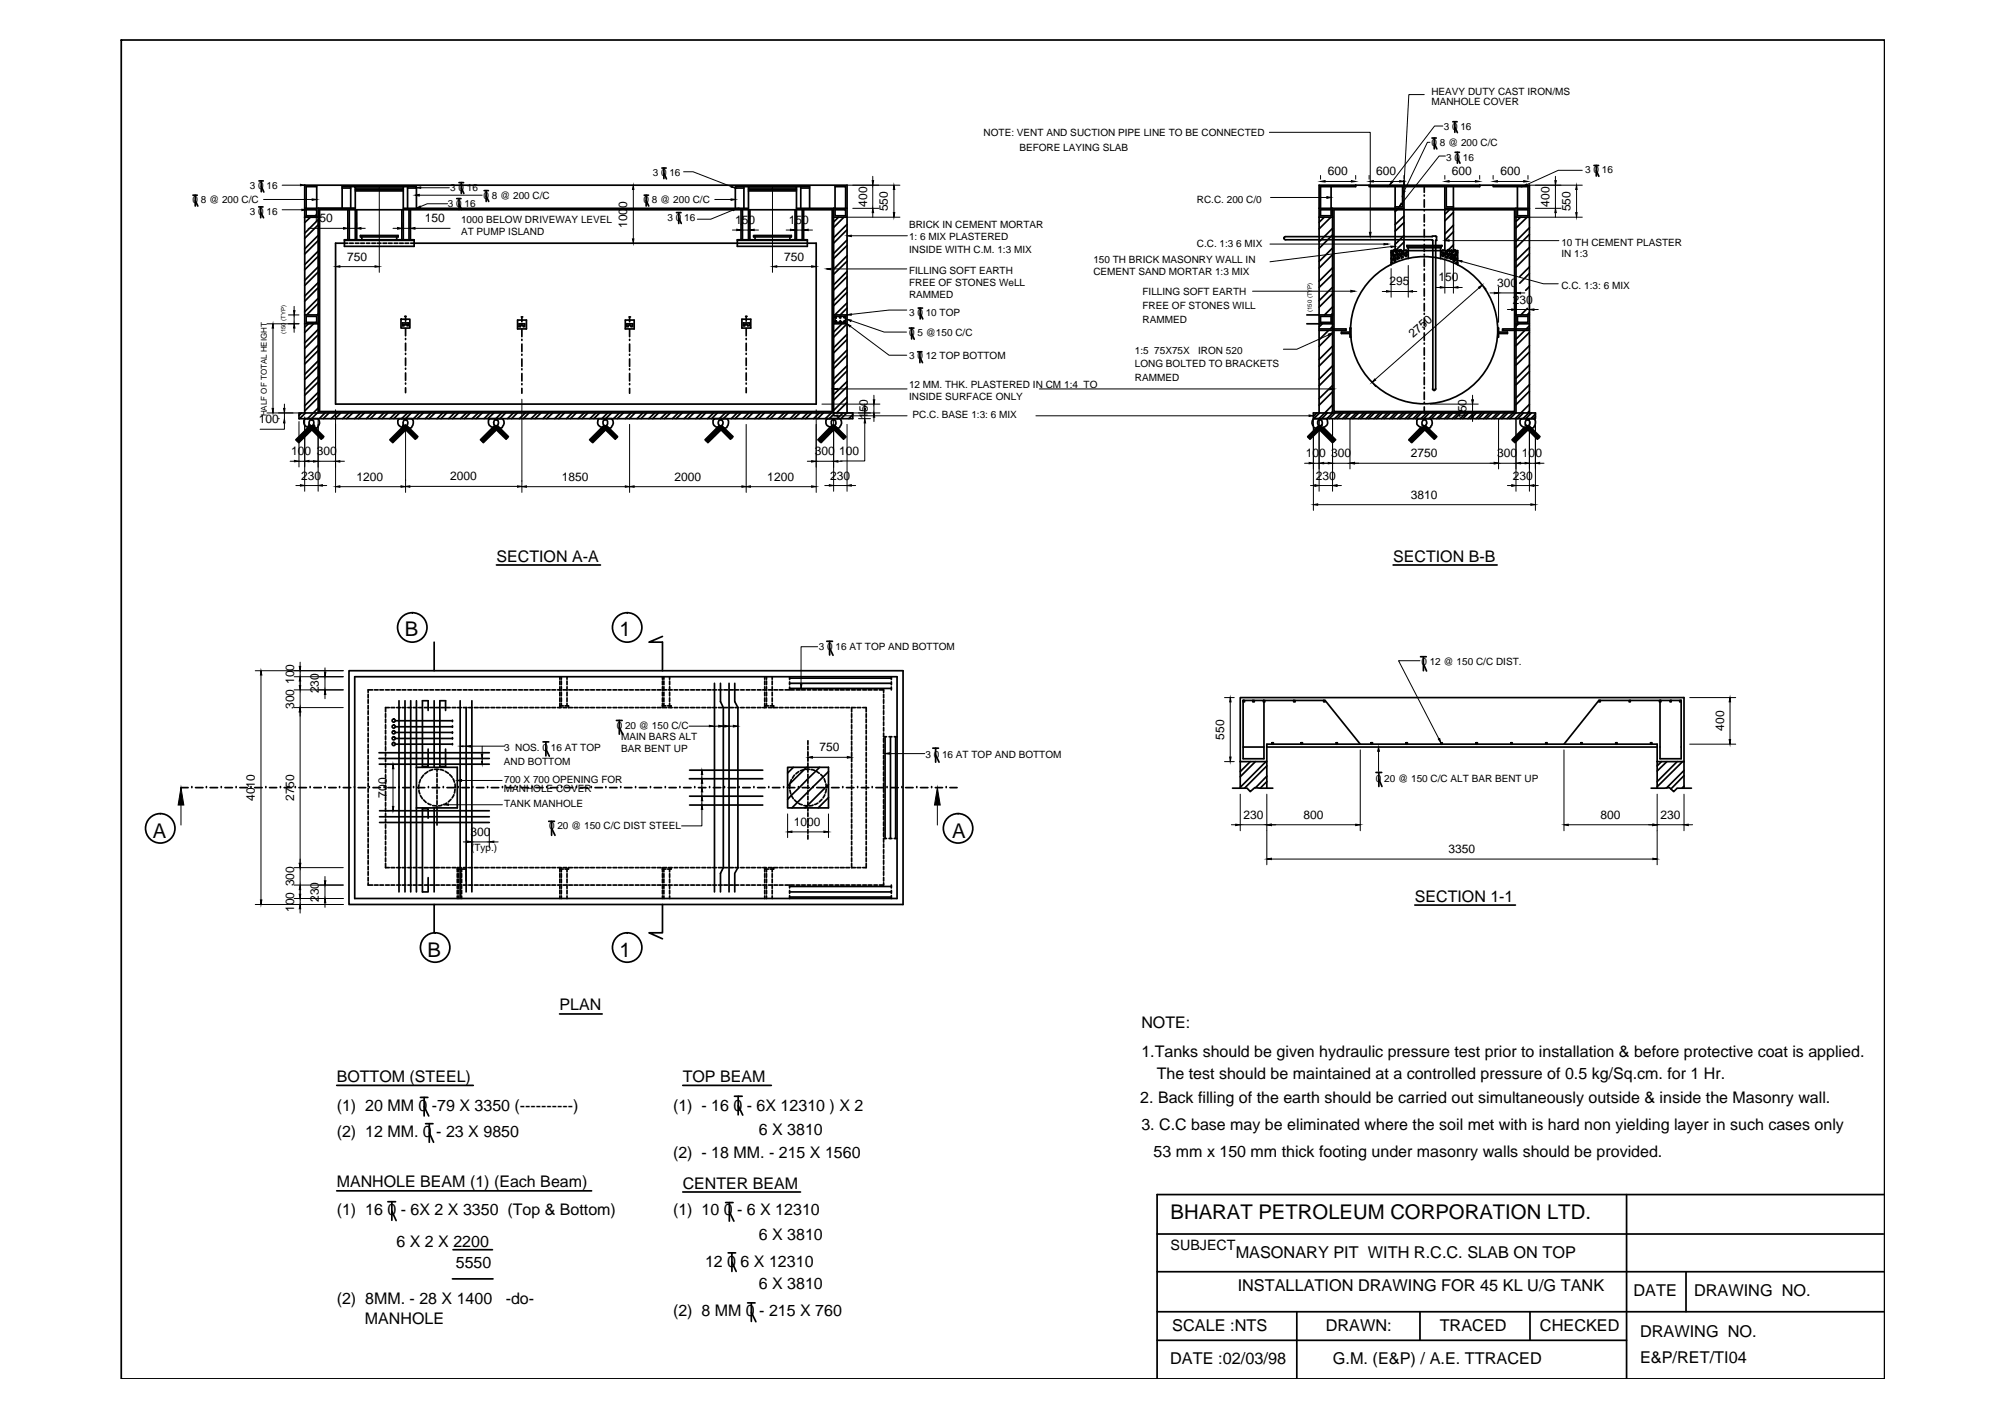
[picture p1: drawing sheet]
<svg xmlns="http://www.w3.org/2000/svg" width="297mm" height="210mm" viewBox="0 0 297 210" stroke-linecap="round" stroke-linejoin="round" font-family="sans-serif">
<defs><g id="words">
<g font-size="3">
<text x="60" y="94.2">B</text>
<text x="91.8" y="94.2">1</text>
<text x="22.6" y="124.1">A</text>
<text x="141.1" y="124.1">A</text>
<text x="63.3" y="141.7">B</text>
<text x="91.8" y="141.7">1</text>
<text x="173.4" y="180.5">BHARAT PETROLEUM CORPORATION LTD.</text>
</g>
<g font-size="2.4">
<text x="73.5" y="83.2">SECTION A-A</text>
<text x="206.4" y="83.2">SECTION B-B</text>
<text x="209.6" y="133.6">SECTION 1-1</text>
<text x="82.9" y="149.6">PLAN</text>
<text x="169.1" y="152.3">NOTE:</text>
<text x="49.9" y="160.2">BOTTOM (STEEL)</text>
<text x="101.1" y="160.2">TOP BEAM</text>
<text x="169.1" y="156.5">1.Tanks should be given hydraulic pressure test prior to installation &amp; before protective coat is applied.</text>
<text x="171.4" y="159.9">The test should be maintained at a controlled pressure of 0.5 kg/Sq.cm. for 1 Hr.</text>
<text x="49.9" y="164.5">(1) 20 MM 0 -79 X 3350 (----------)</text>
<text x="99.7" y="164.5">(1) - 16 0 - 6X 12310 ) X 2</text>
<text x="168.9" y="163.3">2. Back filling of the earth should be carried out simultaneously outside &amp; inside the Masonry wall.</text>
<text x="169.1" y="167.4">3. C.C base may be eliminated where the soil met with is hard non yielding layer in such cases only</text>
<text x="49.9" y="168.5">(2) 12 MM. 0 - 23 X 9850</text>
<text x="99.7" y="171.6">(2) - 18 MM. - 215 X 1560</text>
<text x="112.4" y="168.1">6 X 3810</text>
<text x="170.9" y="171.4">53 mm x 150 mm thick footing under masonry walls should be provided.</text>
<text x="49.9" y="175.9">MANHOLE BEAM (1) (Each Beam)</text>
<text x="101.1" y="176.1">CENTER BEAM</text>
<text x="49.9" y="180">(1) 16 0 - 6X 2 X 3350 (Top &amp; Bottom)</text>
<text x="58.7" y="184.8">6 X 2 X 2200</text>
<text x="99.7" y="180">(1) 10 0 - 6 X 12310</text>
<text x="112.4" y="183.6">6 X 3810</text>
<text x="67.5" y="187.8">5550</text>
<text x="104.5" y="187.7">12 0 6 X 12310</text>
<text x="112.4" y="190.9">6 X 3810</text>
<text x="183.1" y="186.4">MASONARY PIT WITH R.C.C. SLAB ON TOP</text>
<text x="183.4" y="191.3">INSTALLATION DRAWING FOR 45 KL U/G TANK</text>
<text x="242" y="192">DATE</text>
<text x="251" y="192">DRAWING NO.</text>
<text x="49.9" y="193.2">(2) 8MM. - 28 X 1400</text>
<text x="54.1" y="196.1">MANHOLE</text>
<text x="74.9" y="193.2">-do-</text>
<text x="99.7" y="195">(2) 8 MM 0 - 215 X 760</text>
<text x="173.7" y="197.1">SCALE :NTS</text>
<text x="196.4" y="197.1">DRAWN:</text>
<text x="213.3" y="197.1">TRACED</text>
<text x="228.1" y="197.1">CHECKED</text>
<text x="243" y="198">DRAWING NO.</text>
<text x="173.4" y="202.1">DATE :02/03/98</text>
<text x="197.5" y="202.1">G.M. (E&amp;P) / A.E. TTRACED</text>
<text x="243" y="201.9">E&amp;P/RET/TI04</text>
</g>
<text font-size="2.1" x="173.4" y="185.1">SUBJECT</text>
<g font-size="1.8">
<text x="196.7" y="26">600</text>
<text x="203.9" y="26">600</text>
<text x="215.1" y="26">600</text>
<text x="222.3" y="26">600</text>
<text x="46.3" y="32.9">150</text>
<text x="62.9" y="32.9">150</text>
<text x="92.9" y="33.8" transform="rotate(-90 92.9 33.8)">1000</text>
<text x="108.9" y="33.2">150</text>
<text x="116.9" y="33.2">150</text>
<text x="128.5" y="30.6" transform="rotate(-90 128.5 30.6)">400</text>
<text x="131.5" y="31.3" transform="rotate(-90 131.5 31.3)">550</text>
<text x="229.5" y="30.6" transform="rotate(-90 229.5 30.6)">400</text>
<text x="232.7" y="31.3" transform="rotate(-90 232.7 31.3)">550</text>
<text x="51.4" y="38.6">750</text>
<text x="116.2" y="38.6">750</text>
<text x="213.1" y="41.7">150</text>
<text x="205.8" y="42.3">295</text>
<text x="221.8" y="42.5">300</text>
<text x="224.1" y="45">230</text>
<text x="209.4" y="50.1" transform="rotate(-42 209.4 50.1)">2750</text>
<text x="38.3" y="62.7">100</text>
<text x="128.6" y="62.1" transform="rotate(-90 128.6 62.1)">150</text>
<text x="217.3" y="62.1" transform="rotate(-90 217.3 62.1)">150</text>
<text x="43.2" y="67.4">100</text>
<text x="44.6" y="71">230</text>
<text x="46.9" y="67.4">300</text>
<text x="52.8" y="71.2">1200</text>
<text x="66.7" y="71.2">2000</text>
<text x="83.2" y="71.2">1850</text>
<text x="99.9" y="71.2">2000</text>
<text x="113.7" y="71.2">1200</text>
<text x="120.7" y="67.4">300</text>
<text x="123" y="71">230</text>
<text x="124.3" y="67.4">100</text>
<text x="193.4" y="67.7">100</text>
<text x="195" y="71">230</text>
<text x="197.2" y="67.7">300</text>
<text x="209" y="67.7">2750</text>
<text x="221.8" y="67.7">300</text>
<text x="224.1" y="71">230</text>
<text x="225.5" y="67.7">100</text>
<text x="209" y="73.9">3810</text>
<text x="43.6" y="101.3" transform="rotate(-90 43.6 101.3)">100</text>
<text x="43.6" y="105" transform="rotate(-90 43.6 105)">300</text>
<text x="47.3" y="102.7" transform="rotate(-90 47.3 102.7)">230</text>
<text x="121.4" y="111.3">750</text>
<text x="181.4" y="109.6" transform="rotate(-90 181.4 109.6)">550</text>
<text x="255.4" y="108.2" transform="rotate(-90 255.4 108.2)">400</text>
<text x="37.8" y="118.7" transform="rotate(-90 37.8 118.7)">4010</text>
<text x="43.6" y="118.7" transform="rotate(-90 43.6 118.7)">2750</text>
<text x="57.3" y="118.2" transform="rotate(-90 57.3 118.2)">700</text>
<text x="69.7" y="123.8">300</text>
<text x="117.6" y="122.3">1000</text>
<text x="184.2" y="121.3">230</text>
<text x="193.1" y="121.3">800</text>
<text x="237.1" y="121.3">800</text>
<text x="246" y="121.3">230</text>
<text x="43.6" y="131.3" transform="rotate(-90 43.6 131.3)">300</text>
<text x="214.6" y="126.4">3350</text>
<text x="43.6" y="135.1" transform="rotate(-90 43.6 135.1)">100</text>
<text x="47.3" y="133.6" transform="rotate(-90 47.3 133.6)">230</text>
</g>
<g font-size="1.5">
<text x="212.1" y="14">HEAVY DUTY CAST IRON/MS</text>
<text x="212.1" y="15.6">MANHOLE COVER</text>
<text x="145.7" y="20.2">NOTE: VENT AND SUCTION PIPE LINE TO BE CONNECTED</text>
<text x="151" y="22.3">BEFORE LAYING SLAB</text>
<text x="212.1" y="21.7">0 8 @ 200 C/C</text>
<text x="213.9" y="19.2">3 0 16</text>
<text x="214.3" y="23.8">3 0 16</text>
<text x="37" y="28">3 0 16</text>
<text x="66.7" y="28.3">3 0 16</text>
<text x="71.6" y="29.4">0 8 @ 200 C/C</text>
<text x="96.7" y="26.1">3 0 16</text>
<text x="234.8" y="25.7">3 0 16</text>
<text x="28.5" y="30.1">0 8 @ 200 C/C</text>
<text x="37" y="31.8">3 0 16</text>
<text x="66.4" y="30.6">3 0 16</text>
<text x="68.3" y="33">1000 BELOW DRIVEWAY LEVEL</text>
<text x="68.3" y="34.8">AT PUMP ISLAND</text>
<text x="95.3" y="30.1">0 8 @ 200 C/C</text>
<text x="98.9" y="32.7">3 0 16</text>
<text x="134.7" y="35.5">1: 6 MIX PLASTERED</text>
<text x="134.7" y="33.8">BRICK IN CEMENT MORTAR</text>
<text x="177.3" y="30.1">RC.C. 200 C/0</text>
<text x="134.7" y="37.5">INSIDE WITH C.M. 1:3 MIX</text>
<text x="134.7" y="40.6">FILLING SOFT EARTH</text>
<text x="162" y="39">150 TH BRICK MASONRY WALL IN</text>
<text x="162" y="40.7">CEMENT SAND MORTAR 1:3 MIX</text>
<text x="177.3" y="36.6">C.C. 1:3 6 MIX</text>
<text x="231.3" y="36.4">10 TH CEMENT PLASTER</text>
<text x="231.3" y="38.1">IN 1:3</text>
<text x="134.7" y="44.2">RAMMED</text>
<text x="134.7" y="42.3">FREE OF STONES WeLL</text>
<text x="134.7" y="46.7">3 0 10 TOP</text>
<text x="169.3" y="43.6">FILLING SOFT EARTH</text>
<text x="169.3" y="45.8">FREE OF STONES WILL</text>
<text x="169.3" y="47.8">RAMMED</text>
<text x="231.3" y="42.8">C.C. 1:3: 6 MIX</text>
<text x="134.7" y="53.2">3 0 12 TOP BOTTOM</text>
<text x="134.7" y="49.7">0 5 @150 C/C</text>
<text x="168.1" y="52.4">1:5 75X75X</text>
<text x="177.5" y="52.4">IRON 520</text>
<text x="134.7" y="57.4">12 MM. THK. PLASTERED IN CM 1:4 TO</text>
<text x="134.7" y="59.3">INSIDE SURFACE ONLY</text>
<text x="168.1" y="56.4">RAMMED</text>
<text x="168.1" y="54.4">LONG BOLTED TO BRACKETS</text>
<text x="135.2" y="62">PC.C. BASE 1:3: 6 MIX</text>
<text x="121.3" y="96.2">3 0 16 AT TOP AND BOTTOM</text>
<text x="210.6" y="98.5">0 12 @ 150 C/C DIST.</text>
<text x="91.4" y="108">0 20 @ 150 C/C</text>
<text x="74.6" y="113.3">AND BOTTOM</text>
<text x="74.7" y="111.3">3 NOS. 0 16 AT TOP</text>
<text x="92" y="109.6">MAIN BARS ALT</text>
<text x="92" y="111.3">BAR BENT UP</text>
<text x="137.1" y="112.3">3 0 16 AT TOP AND BOTTOM</text>
<text x="74.6" y="117.4">MANHOLE COVER</text>
<text x="74.7" y="119.6">TANK MANHOLE</text>
<text x="74.7" y="116">700 X 700 OPENING FOR</text>
<text x="203.8" y="115.8">0 20 @ 150 C/C ALT BAR BENT UP</text>
<text x="81.3" y="122.9">0 20 @ 150 C/C DIST STEEL</text>
<text x="69.8" y="126.1">(Typ.)</text>
</g>
<text font-size="1.2" x="39.6" y="61.7" transform="rotate(-90 39.6 61.7)">HALF OF TOTAL HEIGHT</text>
<g font-size=".9">
<text x="194.4" y="46.2" transform="rotate(-90 194.4 46.2)">(150 (TYP)</text>
<text x="42.3" y="49.5" transform="rotate(-90 42.3 49.5)">(150 (TYP)</text>
</g>
</g></defs>
<!-- layer: Wall -->
<g fill="none" stroke="#000" stroke-width=".25">
<path d="M45.1 32.2v14.5M47.1 32.2v14.5M123.5 32.2v14.5M125.5 32.2v14.5M195.4 32.2v14.5M197.4 32.2v14.5M208 31.1v6M208.6 38.3v-1.2h-2.5v2.1M213.4 38.3v-1.2h2.6v2.1M214.1 31.1h-7.4v6M214.1 31.1h1.2v6M214.1 31.1v6"/>
<path d="M224.6 32.2v14.5M226.6 32.2v14.5M45.1 48v13.2M47.1 48v13.2M123.5 48v13.2M125.5 48v13.2M195.4 48v13.2M197.4 48v13.2M224.6 48v13.2M226.6 48v13.2M44.3 61.2h82v.8h-82zM194.6 61.2h32.9v.8h-32.9z"/>
<path d="M64.3 95.1v4.3M98.1 94.3l-1.9 .8h1.9v4.3M26.8 116.7h1.1M28.4 116.7h.1M29 116.7h1.1M30.6 116.7h.1M31.1 116.7h1.1M32.8 116.7h.1M33.3 116.7h1.1M35 116.7h.1M35.5 116.7h1.1M37.2 116.7h.1"/>
<path d="M37.7 116.7h1.1M39.4 116.7h.1M39.9 116.7h1.1M41.5 116.7h.1M42.1 116.7h1.1M43.7 116.7h.1M44.3 116.7h1.1M45.9 116.7h.1M46.5 116.7h1.1M48.1 116.7h.1M48.7 116.7h1.1M50.3 116.7h.1"/>
<path d="M50.9 116.7h1.1M52.5 116.7h.1M53.1 116.7h1.1M54.5 102.8v.6M54.5 103.6v.6M54.5 104.5v.5M54.5 105.3v.5M54.5 106.1v.6M54.5 106.9v.6M54.5 107.8v.5M54.5 108.6v.5M54.5 109.4v.5"/>
<path d="M54.5 110.2v.6M54.5 111v.6M54.5 111.9v.5M54.5 112.7v.5M54.5 113.5v.5M54.5 114.3v.6M54.5 115.1v.6M54.5 116v.5M54.5 116.8v.5M54.5 117.6v.6M54.5 118.4v.6M54.5 119.3v.5"/>
<path d="M54.7 116.7h.1M55.2 102.2h-.7v.4M55.3 116.7h1.1M55.5 102.2h.5M56.3 102.2h.5M56.9 116.7h.1M57.1 102.2h.6M57.1 105.7v.6M57.1 106.5v.6M57.1 107.4v.5M57.1 108.2v.5M57.1 109v.6"/>
<path d="M57.1 109.8v.6M57.1 110.6v.6M57.1 111.5v.5M57.1 112.3v.5M57.1 113.1v.6M57.1 113.9v.6M57.1 114.8v.5M57.1 115.6v.5M57.1 116.4v.5M57.1 117.2v.6M57.1 118v.6M57.1 118.9v.5"/>
<path d="M57.1 119.7v.5M57.5 116.7h1.1M57.7 104.8h-.6v.7M57.9 102.2h.6M57.9 104.8h.6M58.8 102.2h.5M58.8 104.8h.5M59.1 116.7h.1M59.6 102.2h.5M59.6 104.8h.5M59.7 116.7h1M60.4 102.2h.6"/>
<path d="M60.4 104.8h.6M61.2 102.2h.6M61.2 104.8h.6M61.3 116.7h.1M61.7 113.7h6v6h-6zM61.8 116.7h1.1M62 102.2h.6M62 104.8h.6M62.1 116.2l-.1 .6M62.1 117.1l.1 .5M62.3 115.5l-.2 .5M62.3 117.9l.3 .4"/>
<path d="M62.8 114.8l-.4 .5M62.8 118.5l.3 .4M62.9 102.2h.5M62.9 104.8h.5M63.4 114.3l-.5 .3M63.4 119l.5 .2M63.5 116.7h.1M63.7 102.2h.5M63.7 104.8h.5M64 116.7h1.1M64.1 114l-.5 .2M64.1 119.3l.6 .1"/>
<path d="M64.4 114h.6M64.5 102.2h.6M64.5 104.8h.6M64.7 114v.3M64.7 114.5v.6M64.7 115.4v.5M64.7 116.2v.5M64.7 117v.6M64.7 117.8v.6M64.7 118.6v.6M64.7 119.5v.5M65.2 114l.5 .1"/>
<path d="M65.3 102.2h.6M65.3 104.8h.6M65.5 119.3l-.5 .1M65.7 116.7h.1M66 114.3l.4 .3M66.1 102.2h.6M66.1 104.8h.6M66.2 119l-.5 .2M66.2 116.7h1.1M66.6 114.7l.4 .4M66.8 118.4l-.4 .4M67 102.2h.5"/>
<path d="M67 104.8h.5M67.1 115.4l.2 .5M67.2 117.7l-.2 .5M67.4 116.9l-.1 .6M67.4 116.1l.1 .6M67.5 116.7h.1M67.8 102.2h.5M67.8 104.8h.5M67.9 116.7h.1M68.4 116.7h1.1M68.6 102.2h.6M68.6 104.8h.6"/>
<path d="M69.4 102.2h.6M69.4 104.8h.6M70 116.7h.1M70.3 102.2h.5M70.3 104.8h.5M70.6 116.7h1.1M71.1 102.2h.5M71.1 104.8h.5M71.9 102.2h.5M71.9 104.8h.5M72.2 116.7h.1M72.7 102.2h.6"/>
<path d="M72.7 104.8h.6M72.8 116.7h1.1M73.5 102.2h.6M73.5 104.8h.6M74.4 102.2h.5M74.4 104.8h.5M74.4 116.7h.1M75 116.7h1.1M75.2 102.2h.5M75.2 104.8h.5M76 102.2h.6M76 104.8h.6"/>
<path d="M76.6 116.7h.1M76.8 102.2h.6M76.8 104.8h.6M77.2 116.7h1.1M77.7 102.2h.5M77.7 104.8h.5M78.5 102.2h.6M78.5 104.8h.6M78.8 116.7h.1M79.3 102.2h.6M79.3 104.8h.6M79.4 116.7h1"/>
<path d="M80.2 102.2h.5M80.2 104.8h.5M81 102.2h.5M81 104.8h.5M81 116.7h.1M81.5 116.7h1.1M81.8 102.2h.5M81.8 104.8h.5M82.6 102.2h.6M82.6 104.8h.6M83.2 116.7h.1M83.4 102.2h.6"/>
<path d="M83.4 104.8h.6M83.7 116.7h1.2M84.3 102.2h.5M84.3 104.8h.5M85.1 102.2h.5M85.1 104.8h.5M85.4 116.7h.1M85.9 102.2h.5M85.9 104.8h.5M86 116.7h1.1M86.7 102.2h.6M86.7 104.8h.6"/>
<path d="M87.5 102.2h.6M87.5 104.8h.6M87.6 116.7h.1M88.2 116.7h1.1M88.4 102.2h.5M88.4 104.8h.5M89.2 102.2h.5M89.2 104.8h.5M89.8 116.7h.1M90 102.2h.5M90 104.8h.5M90.3 116.7h1.1"/>
<path d="M90.8 102.2h.6M90.8 104.8h.6M91.6 102.2h.6M91.6 104.8h.6M92 116.7h.1M92.5 102.2h.5M92.5 104.8h.5M92.5 116.7h1.1M93.3 102.2h.5M93.3 104.8h.5M94.1 102.2h.6M94.1 104.8h.6"/>
<path d="M94.2 116.7h.1M94.7 116.7h1.1M94.9 102.2h.6M94.9 104.8h.6M95.7 102.2h.6M95.7 104.8h.6M96.4 116.7h.1M96.6 102.2h.5M96.6 104.8h.5M96.9 116.7h1.1M97.4 102.2h.5M97.4 104.8h.5"/>
<path d="M98.2 102.2h.6M98.2 104.8h.6M98.6 116.7h.1M99 102.2h.6M99 104.8h.6M99.1 116.7h1.1M99.9 102.2h.5M99.9 104.8h.5M100.7 102.2h.5M100.7 104.8h.5M100.7 116.7h.1M101.3 116.7h1.1"/>
<path d="M101.5 102.2h.5M101.5 104.8h.5M102.3 102.2h.6M102.3 104.8h.6M102.9 116.7h.1M103.1 102.2h.6M103.1 104.8h.6M103.5 116.7h1.1M104 102.2h.5M104 104.8h.5M104.8 102.2h.5M104.8 104.8h.5"/>
<path d="M105.1 116.7h.1M105.6 102.2h.5M105.6 104.8h.5M105.7 116.7h1.1M106.4 102.2h.6M106.4 104.8h.6M107.2 102.2h.6M107.2 104.8h.6M107.3 116.7h.1M107.9 116.7h1.1M108.1 102.2h.5M108.1 104.8h.5"/>
<path d="M108.9 102.2h.5M108.9 104.8h.5M109.5 116.7h.1M109.7 102.2h.6M109.7 104.8h.6M110 116.7h1.1M110.5 102.2h.6M110.5 104.8h.6M111.4 102.2h.5M111.4 104.8h.5M111.7 116.7h.1M112.2 102.2h.5"/>
<path d="M112.2 104.8h.5M112.2 116.7h1.1M113 102.2h.6M113 104.8h.6M113.8 102.2h.6M113.8 104.8h.6M113.9 116.7h.1M114.4 116.7h1.1M114.7 102.2h.5M114.7 104.8h.5M115.5 102.2h.5M115.5 104.8h.5"/>
<path d="M116.1 116.7h.1M116.3 102.2h.6M116.3 104.8h.6M116.6 116.7h1.1M117.1 102.2h.6M117.1 104.8h.6M118 102.2h.5M118 104.8h.5M118.3 116.7h.1M118.8 102.2h.5M118.8 104.8h.5M118.8 116.7h1.1"/>
<path d="M119.6 102.2h.5M119.6 104.8h.5M119.7 109.7v.6M119.7 110.5v.6M119.7 111.4v.5M119.7 112.2v.5M119.7 113v.6M119.7 113.8v.6M119.7 114.7v.5M119.7 115.5v.5M119.7 116.3v.5M119.7 117.1v.6"/>
<path d="M119.7 117.9v.6M119.7 118.8v.5M119.7 119.6v.5M120.4 102.2h.6M120.4 104.8h.6M120.5 116.7h.1M121 116.7h1.1M121.2 102.2h.6M121.2 104.8h.6M122.1 102.2h.5M122.1 104.8h.5M122.7 116.7h.1"/>
<path d="M122.9 102.2h.5M122.9 104.8h.5M123.2 116.7h1.1M123.7 102.2h.6M123.7 104.8h.6M124.5 102.2h.6M124.5 104.8h.6M124.9 116.7h.1M125.3 102.2h.6M125.3 104.8h.6M125.4 116.7h1.1M126.2 102.2h.5"/>
<path d="M126.2 105.7v.6M126.2 106.5v.6M126.2 107.4v.5M126.2 108.2v.5M126.2 109v.6M126.2 109.8v.6M126.2 110.6v.6M126.2 111.5v.5M126.2 112.3v.5M126.2 113.1v.6M126.2 113.9v.6M126.2 114.8v.5"/>
<path d="M126.2 115.6v.5M126.2 116.4v.5M126.2 117.2v.6M126.2 118v.6M126.2 118.9v.5M126.2 119.7v.5M126.7 104.8h-.5v.7M127 102.2h.5M127 104.8h.5M127.1 116.7h.1M127.6 116.7h1.1M127.8 102.2h.6"/>
<path d="M127.8 104.8h.5v.7M128.3 105.7v.6M128.3 106.5v.6M128.3 107.4v.5M128.3 108.2v.5M128.3 109v.6M128.3 109.8v.6M128.3 110.6v.6M128.3 111.5v.5M128.3 112.3v.5M128.3 113.1v.6M128.3 113.9v.6"/>
<path d="M128.3 114.8v.5M128.3 115.6v.5M128.3 116.4v.5M128.3 117.2v.6M128.3 118v.6M128.3 118.9v.5M128.3 119.7v.5M128.6 102.2h.6M129.2 116.7h.1M129.5 102.2h.5M129.8 116.7h1.1M130.3 102.2h.6v.4"/>
<path d="M130.9 102.8v.6M130.9 103.6v.6M130.9 104.5v.5M130.9 105.3v.5M130.9 106.1v.6M130.9 106.9v.6M130.9 107.8v.5M130.9 108.6v.5M130.9 109.4v.5M130.9 110.2v.6M130.9 111v.6M130.9 111.9v.5"/>
<path d="M130.9 112.7v.5M130.9 113.5v.5M130.9 114.3v.6M130.9 115.1v.6M130.9 116v.5M130.9 116.8v.5M130.9 117.6v.6M130.9 118.4v.6M130.9 119.3v.5M131.4 116.7h.1M132 116.7h1.1M133.6 116.7h.1"/>
<path d="M134.2 116.7h1.1M135.8 116.7h.1M136.4 116.7h1.1M138 116.7h.1M138.6 116.7h1M140.2 116.7h.1M140.7 116.7h1.1M182.6 116.8h2.2l.4 .5 .7-.6 2.7 .1M183.7 112.8v-9.5h65.8v13.5M183.7 112.8v4M187.7 110.2v2.6h-4M187.7 112.8v4"/>
<path d="M244.6 116.8l2.7-.1 .7 .6 .5-.5h2.1M245.5 112.8h4M245.5 110.2v6.6M54.5 130.8v.3h.7M54.5 120.1v.6M54.5 120.9v.6M54.5 121.8v.5M54.5 122.6v.5M54.5 123.4v.5M54.5 124.2v.6M54.5 125v.6M54.5 125.9v.5"/>
<path d="M54.5 126.7v.5M54.5 127.5v.5M54.5 128.3v.6M54.5 129.1v.6M54.5 130v.5M55.5 131.1h.5M56.3 131.1h.5M57.1 131.1h.6M57.1 127.9v.6h.6M57.1 120.5v.5M57.1 121.3v.6M57.1 122.1v.6"/>
<path d="M57.1 123v.5M57.1 123.8v.5M57.1 124.6v.5M57.1 125.4v.6M57.1 126.2v.6M57.1 127.1v.5M57.9 131.1h.6M57.9 128.5h.6M58.8 131.1h.5M58.8 128.5h.5M59.6 131.1h.5M59.6 128.5h.5"/>
<path d="M60.4 131.1h.6M60.4 128.5h.6M61.2 131.1h.6M61.2 128.5h.6M62 131.1h.6M62 128.5h.6M62.9 131.1h.5M62.9 128.5h.5M63.7 131.1h.5M63.7 128.5h.5M64.3 134v4.2M64.5 131.1h.6"/>
<path d="M64.5 128.5h.6M64.7 120.3v.5M64.7 121.1v.6M64.7 121.9v.3M65.3 131.1h.6M65.3 128.5h.6M66.1 131.1h.6M66.1 128.5h.6M67 131.1h.5M67 128.5h.5M67.8 131.1h.5M67.8 128.5h.5"/>
<path d="M68.6 131.1h.6M68.6 128.5h.6M69.4 131.1h.6M69.4 128.5h.6M70.3 131.1h.5M70.3 128.5h.5M71.1 131.1h.5M71.1 128.5h.5M71.9 131.1h.5M71.9 128.5h.5M72.7 131.1h.6M72.7 128.5h.6"/>
<path d="M73.5 131.1h.6M73.5 128.5h.6M74.4 131.1h.5M74.4 128.5h.5M75.2 131.1h.5M75.2 128.5h.5M76 131.1h.6M76 128.5h.6M76.8 131.1h.6M76.8 128.5h.6M77.7 131.1h.5M77.7 128.5h.5"/>
<path d="M78.5 131.1h.6M78.5 128.5h.6M79.3 131.1h.6M79.3 128.5h.6M80.2 131.1h.5M80.2 128.5h.5M81 131.1h.5M81 128.5h.5M81.8 131.1h.5M81.8 128.5h.5M82.6 131.1h.6M82.6 128.5h.6"/>
<path d="M83.4 131.1h.6M83.4 128.5h.6M84.3 131.1h.5M84.3 128.5h.5M85.1 131.1h.5M85.1 128.5h.5M85.9 131.1h.5M85.9 128.5h.5M86.7 131.1h.6M86.7 128.5h.6M87.5 131.1h.6M87.5 128.5h.6"/>
<path d="M88.4 131.1h.5M88.4 128.5h.5M89.2 131.1h.5M89.2 128.5h.5M90 131.1h.5M90 128.5h.5M90.8 131.1h.6M90.8 128.5h.6M91.6 131.1h.6M91.6 128.5h.6M92.5 131.1h.5M92.5 128.5h.5"/>
<path d="M93.3 131.1h.5M93.3 128.5h.5M94.1 131.1h.6M94.1 128.5h.6M94.9 131.1h.6M94.9 128.5h.6M95.7 131.1h.6M95.7 128.5h.6M96.6 131.1h.5M96.6 128.5h.5M97.4 131.1h.5M97.4 128.5h.5"/>
<path d="M98.1 134v4.2h-1.9l1.9 .9M98.2 131.1h.6M98.2 128.5h.6M99 131.1h.6M99 128.5h.6M99.9 131.1h.5M99.9 128.5h.5M100.7 131.1h.5M100.7 128.5h.5M101.5 131.1h.5M101.5 128.5h.5M102.3 131.1h.6"/>
<path d="M102.3 128.5h.6M103.1 131.1h.6M103.1 128.5h.6M104 131.1h.5M104 128.5h.5M104.8 131.1h.5M104.8 128.5h.5M105.6 131.1h.5M105.6 128.5h.5M106.4 131.1h.6M106.4 128.5h.6M107.2 131.1h.6"/>
<path d="M107.2 128.5h.6M108.1 131.1h.5M108.1 128.5h.5M108.9 131.1h.5M108.9 128.5h.5M109.7 131.1h.6M109.7 128.5h.6M110.5 131.1h.6M110.5 128.5h.6M111.4 131.1h.5M111.4 128.5h.5M112.2 131.1h.5"/>
<path d="M112.2 128.5h.5M113 131.1h.6M113 128.5h.6M113.8 131.1h.6M113.8 128.5h.6M114.7 131.1h.5M114.7 128.5h.5M115.5 131.1h.5M115.5 128.5h.5M116.3 131.1h.6M116.3 128.5h.6M117.1 131.1h.6"/>
<path d="M117.1 128.5h.6M118 131.1h.5M118 128.5h.5M118.8 131.1h.5M118.8 128.5h.5M119.6 131.1h.5M119.6 128.5h.5M119.7 120.4v.5M119.7 121.2v.6M119.7 122v.6M119.7 122.9v.5M119.7 123.7v.6"/>
<path d="M120.4 131.1h.6M120.4 128.5h.6M121.2 131.1h.6M121.2 128.5h.6M122.1 131.1h.5M122.1 128.5h.5M122.9 131.1h.5M122.9 128.5h.5M123.7 131.1h.6M123.7 128.5h.6M124.5 131.1h.6M124.5 128.5h.6"/>
<path d="M125.3 131.1h.6M125.3 128.5h.6M126.2 131.1h.5M126.2 127.9v.6h.5M126.2 120.5v.5M126.2 121.3v.6M126.2 122.1v.6M126.2 123v.5M126.2 123.8v.5M126.2 124.6v.5M126.2 125.4v.6M126.2 126.2v.6"/>
<path d="M126.2 127.1v.5M127 131.1h.5M127 128.5h.5M127.8 131.1h.6M128.3 127.9v.6h-.5M128.3 120.5v.5M128.3 121.3v.6M128.3 122.1v.6M128.3 123v.5M128.3 123.8v.5M128.3 124.6v.5M128.3 125.4v.6"/>
<path d="M128.3 126.2v.6M128.3 127.1v.5M128.6 131.1h.6M129.5 131.1h.5M130.9 130.8v.3h-.6M130.9 120.1v.6M130.9 120.9v.6M130.9 121.8v.5M130.9 122.6v.5M130.9 123.4v.5M130.9 124.2v.6M130.9 125v.6"/>
<path d="M130.9 125.9v.5M130.9 126.7v.5M130.9 127.5v.5M130.9 128.3v.6M130.9 129.1v.6M130.9 130v.5"/>
<circle cx="61.1" cy="92.9" r="2.18"/>
<circle cx="92.9" cy="92.9" r="2.18"/>
<circle cx="23.7" cy="122.7" r="2.18"/>
<circle cx="141.9" cy="122.7" r="2.18"/>
<circle cx="64.5" cy="140.4" r="2.18"/>
<circle cx="92.9" cy="140.4" r="2.18"/>
</g>
<!-- layer: Ele -->
<g fill="none" stroke="#000" stroke-width=".25">
<path d="M45.1 30.9v-3.5h80.4v3.5M45.4 30.9v-3.3h1.5v3.3M47.1 30.9h5.5v-3.3h-1.9v3.3M47.3 31.1h76v29.9h-76zM50.7 27.9h1.3M51 35.5h10.4v1h-10.4zM51 35.6h10.4M51.5 36h-1.8v23.9h71.2v-23.9h-60.1M51.5 31.1v4.4M51.7 31.1v4.4M51.8 36h.5M52 27.6v3.3"/>
<path d="M52.6 36h.6M52.6 27.6h7.1M52.6 27.9h7.1M52.6 28.1h7.1M52.6 28.3h7.1M52.6 31.1v4.4M52.8 31.1v4.4M53.4 34.9h5.6v.2h-5.6zM53.4 36h.6M53.6 35.1v.4M54.3 36h.5M55.1 36h.5"/>
<path d="M55.9 36h.5M56.7 36h.6M57.5 36h.6M58.4 36h.5M58.8 35.1v.4M59.2 36h.5M59.5 31.1v4.4M59.7 31.1v4.4M60 36h.6M60.4 27.9h1.3M60.4 27.6v3.3M60.6 31.1v4.4"/>
<path d="M60.8 31.1v4.4M108.9 27.9h1.3M109.2 35.5h10.4v1h-10.4zM109.2 35.6h10.4M109.8 31.1v4.4M110 31.1v4.4M110.2 27.6v3.3M110.9 27.6h-2v3.3M110.9 31.1v4.4M110.9 27.9h7.1M110.9 28.1h7.1M110.9 28.3h7.1"/>
<path d="M111.1 31.1v4.4M111.6 34.9h5.6v.2h-5.6zM111.9 35.1v.4M117 35.1v.4M117.8 31.1v4.4M118 27.6h-7.1v3.3h-51.2v-3.3h2v3.3M118 27.6v3.3h5.5M118 31.1v4.4M118 27.6h1.9v3.3M118.6 27.6v3.3M118.6 27.9h1.3M118.8 31.1v4.4"/>
<path d="M119.1 31.1v4.4M123.7 30.9v-3.3h1.6v3.3M190.3 35.3h.1M190.5 35.1l-.3 .2 .3 .2M190.5 35.1h21.7v-.1l.6 .1v.5h-.1v22M190.5 35.5h21.7l.1 .1v22M197.2 27.6v3.3M200.8 27.4v.2h-5.2v3.3M202.8 27.4h16.4v.2h-16.4zM202.8 27.4h-7.4v3.5M206.7 31.1h-9.1v29.9h26.8v-29.9h-9.1M206.7 27.6v3.3"/>
<path d="M207.8 27.6v3h-1.1M208 27.6v3.3h-10.6M208.4 36.4h5.2h-5.2zM208.5 36.4v.3h5v-.3M208.6 36.7v.4h4.8v-.4M214.1 27.6v3.3h10.5M214.3 27.6v3h1M215.3 27.6v3.3M219.2 27.4h2M224.8 27.6h-3.6v-.2h5.4v3.5M224.8 27.6h1.6v3.3M224.8 27.6v3.3"/>
<path d="M59.6 47.8h.9v.5h-.2v-.3h-.5v.3h-.2zM76.9 48h.8v.4h-.2v-.2h-.4v.2h-.2zM92.9 48h.8v.4h-.2v-.2h-.4v.2h-.2zM110.1 47.8h.9v.5h-.2v-.3h-.5v.3h-.2zM195.4 48.7h4v.2h-4M198.7 49.2h1.3v-.6h.1v1.4h-.1v-.6h-1.3zM212.2 57.6l.3 .2 .2-.2M212.5 57.8h.1M221.9 48.6h.1v.6h1.3v.2h-1.3v.6h-.1zM226.6 48.7h-4v.2h4M45.1 62h2a.98 .98 0 0 1-.2 1.4h-.2a1.41 1.41 0 0 1-1.7-.7zM45.7 63.2l.2 .1"/>
<path d="M45.8 62.8v.1M45.9 62.9l-.2 .2v.2M45.9 62.3a.41 .41 0 0 1 .5 0 .41 .41 0 0 1 .1 .6 .38 .38 0 0 1-.6 .1 .38 .38 0 0 1-.1-.6zM59.1 62h2a.98 .98 0 0 1-.3 1.4h-.2a1.41 1.41 0 0 1-1.7-.7zM59.6 63.2l.2 .1M59.7 63l.3 .4M59.8 62.3a.42 .42 0 0 1 .6 .1 .42 .42 0 0 1-.1 .5 .4 .4 0 0 1-.5 0 .4 .4 0 0 1 0-.5zM72.5 62h2a.98 .98 0 0 1-.3 1.4h-.2a1.41 1.41 0 0 1-1.6-.7zM73.3 62.3a.41 .41 0 0 1 .5 0 .41 .41 0 0 1 0 .6 .36 .36 0 0 1-.5 .1 .36 .36 0 0 1-.1-.5zM88.7 62h1.9a.98 .98 0 0 1-.2 1.4h-.2a1.41 1.41 0 0 1-1.7-.7zM89.4 62.3a.43 .43 0 0 1 .7 .2 .43 .43 0 0 1-.5 .6l-.3-.3zM105.8 62h2a.94 .94 0 0 1-.3 1.4h-.2a1.41 1.41 0 0 1-1.7-.7z"/>
<path d="M106.5 62.3a.42 .42 0 0 1 .6 .1 .42 .42 0 0 1-.1 .5 .4 .4 0 0 1-.5 0 .4 .4 0 0 1 0-.5zM122.5 62h2a.98 .98 0 0 1-.3 1.4 2.07 2.07 0 0 1-1.8-.6v-.5zM123.2 62.3a.41 .41 0 0 1 .6 0 .41 .41 0 0 1 0 .6 .35 .35 0 0 1-.5 .2 .35 .35 0 0 1-.1-.5zM194.6 62h2a.83 .83 0 0 1 0 .9 .83 .83 0 0 1-.8 .4l-.5 .2a.64 .64 0 0 1-.8-.5l-.1-.3zM195.3 62.3a.41 .41 0 0 1 .5 0 .41 .41 0 0 1 0 .6 .36 .36 0 0 1-.5 .1 .36 .36 0 0 1-.1-.5zM210 62h2a.9 .9 0 0 1-.3 1.4l-.4 .1-.6-.2a.83 .83 0 0 1-.7-.4 .83 .83 0 0 1 0-.9zM210.9 62.2a.43 .43 0 0 1 .5 .4 .43 .43 0 0 1-.6 .4l-.1-.5zM225.3 62h2a.98 .98 0 0 1-.3 1.4h-.2a1.41 1.41 0 0 1-1.6-.7zM226.1 62.3a.42 .42 0 0 1 .5 .1 .42 .42 0 0 1 0 .5 .4 .4 0 0 1-.6 0 .4 .4 0 0 1 0-.5zM51.7 99.4h82.1v34.6h-82.1zM52.5 100.2h80.4v32.9h-80.4zM56.1 112.4h16.4"/>
<path d="M56.1 111.5h16.4M56.2 113.2h16.3M58.6 106.8h8.4M58.6 107.7h8.4M58.6 108.5h8.4M58.6 109.4h8.4M58.6 110.2h8.4M59.1 103.8v28.3M60 103.8v28.3M60.8 103.8v28.3M61.7 103.8v9.9M61.7 119.7v12.4"/>
<path d="M62.6 119.8h.8v1.4M62.6 119.7v12.4h.8v-2.1M63.4 111v2.5h-.8M63.4 105.2v-1.4h-.8v9.9M64.3 103.8v9.9M64.3 119.7v12.4M66 105.2v-1.4h-.8v9.9M66 111v2.5h-.8M67 106.7v.2M67 107.5v.2M67 108.4v.2M67 109.3v.2"/>
<path d="M67 110.2v.1M68.2 103.8v24.9M69.1 104.8v23.7M69.9 103.8v28.3M102.1 115.4h10.9M102.2 114.1h10.8M102.2 117.9h10.8M102.2 119.3h10.8M105.8 101.2v30.9M106.7 101.2v2.7l.5 .9v23.7l-.5 .9v2.7M108 101.2v30.9M108.9 101.2v2.7l.4 .9v23.7l-.4 .9v2.7"/>
<path d="M116.7 113.7h6v6h-6zM117 102h15.1M117 100.5h15.1M117 101.2h15.1M117 100.2v.5M117 101v.4M117 101.8v.4M117 116.2v.6M117 117.1l.2 .5M117.2 115.5l-.1 .5M117.2 117.9l.3 .4M117.7 114.8l-.3 .5"/>
<path d="M117.7 118.5l.4 .4M118.3 114.3l-.4 .3M118.3 119l.5 .2M119.1 114l-.5 .2M119.1 119.3l.5 .1M119.4 114h.5M120.2 114l.5 .1M120.5 119.3l-.6 .1M121 114.3l.4 .3M121.2 119l-.5 .2M121.6 114.7l.3 .4M121.8 118.4l-.4 .4"/>
<path d="M122.1 115.4l.2 .5M122.2 117.7l-.3 .5M122.4 116.1v.6M122.4 116.9l-.1 .6M122.4 116.7h.1M130.9 109.1h.4M131.1 109.1v15.1M131.7 109.1h.4M131.9 109.1v15.1M132.1 100.2v.5M132.1 101v.4M132.1 101.8v.4"/>
<path d="M132.5 109.1h.4M132.7 109.1v15.1M184.2 103.8h12.1l5.2 6.4M184.2 110.7h3.1v1.7h-3.1zM184.2 103.8h.2v.2h-.2zM184.2 103.8v6.9M185.6 103.8h.2v.2h-.2zM187.2 103.8h.2v.2h-.2zM187.3 103.8v6.9M187.7 110.2h57.8M187.7 110.7h57.8M188.4 110h.3v.2h-.3z"/>
<path d="M191.7 103.8h.2v.2h-.2zM192.8 110h.2v.2h-.2zM196.1 103.8h.2v.2h-.2zM198 110h.1v.2h-.1zM203.1 110h.2v.2h-.2zM208.3 110h.2v.2h-.2zM213.5 110h.2v.2h-.2zM218.7 110h.2v.2h-.2zM223.8 110h.2v.2h-.2zM229 110h.2v.2h-.2zM234.2 110h.2v.2h-.2zM236.9 103.8h.2v.2h-.2z"/>
<path d="M239.4 110h.2v.2h-.2zM241.4 103.8h.1v.2h-.1zM244.5 110h.2v.2h-.2zM245.8 103.8h.3v.2h-.3zM245.9 103.8v8.6h3.2v-8.6M247.4 103.8h.2v.2h-.2zM248.8 103.8h.3v.2h-.3zM249.1 103.8h-12.2l-5.2 6.4M56.2 120.1h16.3M56.2 121h16.3M56.2 121.8h16.3M117 131.1v.4"/>
<path d="M117 131.9v.4M117 132.7v.4M117 132.9h15.1M117 132.1h15.1M117 131.3h15.1M130.9 124.2h.4M131.7 124.2h.4M132.1 131.1v.4M132.1 131.9v.4M132.1 132.7v.4M132.5 124.2h.4"/>
<circle cx="211" cy="48.9" r="10.9"/>
<circle cx="58.3" cy="107.6" r=".23"/>
<circle cx="58.3" cy="108.5" r=".23"/>
<circle cx="58.3" cy="110.2" r=".23"/>
<circle cx="58.3" cy="109.4" r=".23"/>
<circle cx="58.3" cy="106.7" r=".23"/>
</g>
<!-- layer: Dim -->
<g fill="none" stroke="#000" stroke-width=".15">
<path d="M49.7 38.6v.9M50.3 39.5h5.3M56.2 27.5v12.8M93.8 28.1v7.3M114.4 27.5v12.8M115.1 39.5h5.1M120.9 38.6v.9M125.5 27.4h7.8M125.5 32.2h7.8M126.3 30.9h3.9M129.3 26.1v.7M129.3 27.4v3.5"/>
<path d="M129.3 31.5v.7M132.4 28.1v3.4M195.6 26v.5M196.3 26.9h3.9M200.8 26v.5M202.8 26v.5M203.5 26.9h3.9M206.1 39.8v4.2M208 26v.5M208.6 39.3v4.7M214.1 26v.5M214.1 38v5.4"/>
<path d="M214.7 26.9h3.9M215.3 38v5.4M219.2 26v.5M221.2 26v.5M221.8 26.9h3.9M226.4 26v.5M226.6 27.4h7.8M226.6 32.2h7.8M227.5 30.9h3.8M230.4 26.1v.7M230.4 27.4v3.5M230.4 31.5v.7"/>
<path d="M233.6 28.1v3.4M42.1 59.9v.6M77.3 59.1v13.8M121.8 59.9h8.6M128.1 59.9v.6M129.5 58.5v.7M129.5 59.9v1.3M203.4 56.8l.4 .5M204.8 43.2h.6M206.1 43.2h2.5M209.3 43.2h.6M211.9 59.9h7.1"/>
<path d="M212.7 42.6h.7M214.1 42.6h1.2M216 42.6h.6M218.2 58.5v.7M218.2 59.9v1.3M219.1 42.6l-15.4 13.6M219.8 42.4l.4 .4M220.7 43.4h.7M222 42.5v5.3M222 43.4h2.6M223.3 45.8h.7M224.6 42.5v5.3"/>
<path d="M224.6 45.8h2M225.3 43.4h.6M226.6 44.3v2.4M227.3 45.8h.6M41.2 61.2h2.2M41.2 62h.2M42.1 62.7v.9h-3.6M42.1 61.2v.8M43 68.3h.6M43.8 71.9h.7M44.3 62.4v6.8M44.3 68.3h.8"/>
<path d="M45.1 61.8v11M45.1 71.9h2M45.8 68.3h.7M47.1 62v10.8M47.1 68.3h2.6M47.8 71.9h.6M49.7 60.7v12.2M50.3 72.1h9.1M50.3 68.3h.7M60.1 71.2h.1M60.1 62.9v10M60.7 72.1h16"/>
<path d="M78 72.1h14.6M93.3 62.9v10M94 72.1h15.9M110.5 62.9v10M111.2 72.1h9M119.6 68.3h.6M120.9 60.7v12.2M120.9 68.3h2.6M122.2 71.9h.7M123.5 71.9h2M123.5 62v10.8M124 61.2h6.4"/>
<path d="M124.1 68.3h.7M125.5 62.9v9.9M126.1 71.9h.7M127.2 62h1.8M128.1 62.7v5.6h-3.6M128.1 61.2v.8M129.5 61.8v.6M193.3 68.6h.6M194.2 71.9h.6M194.6 62v13.6M194.6 68.6h.8M195.2 74.8h31.6"/>
<path d="M195.4 71.9h2M195.4 62v10.8M196.1 68.6h.7M197.4 68.6h2.6M197.4 62v10.8M198.1 71.9h.6M200 62v7.5M200.7 68.6h20.7M211.9 61.2h7.1M218.2 61.8v.6M222 62v7.5M222 68.6h2.6"/>
<path d="M223.3 71.9h.7M224.6 71.9h2M224.6 62v10.8M225.3 68.6h.6M226.6 62v10.8M226.6 68.6h.9M227.3 71.9h.6M227.5 62v13.6M228.1 68.6h.6M37.8 99.4h13.1M38.7 100v33.3M44.5 98.1v.6"/>
<path d="M44.5 99.4v.8M48.1 98.9v.7M43.6 100.2h7.3M43.6 102.2h7.3M43.6 104.8h7.3M44.5 100.9v.7M44.5 102.2v2.6M44.5 105.5v22.4M48.1 100.2v2M48.1 102.9v.6M57.4 113.2h.2M58.2 113.9v5.6"/>
<path d="M119.7 111.3v1.5M120.4 112.2h5.1M126.2 111.3v1.5M181.4 103.3h1.5M181.4 112.8h1.5M182.3 104v8.1M183.7 117.6v5.5M187.7 117.6v10.5M201.5 111.1v12M231.7 111.1v12M245.5 117.6v10.5M249.5 117.6v5.5"/>
<path d="M250.3 103.3h6.8M250.3 110.2h6.8M256.3 104v5.6M37.8 134h13.1M43.6 131.1h7.3M43.6 128.5h7.3M43.6 133.1h7.3M44.5 128.5v2.6M44.5 131.8v.7M44.5 133.1v.9M44.5 134.6v.7M48.1 129.8v.7"/>
<path d="M48.1 131.1v2M48.1 133.7v.7M57.4 120.1h.2M68.6 124.7h.7M69.9 122.7v2.9M69.9 124.7h2.6M72.5 122.7v2.9M73.2 124.7h.6M116.7 120.6v3.5M117.3 123.2h4.8M122.7 120.6v3.5M182.4 122.2h.7"/>
<path d="M183.7 122.2h4M188.4 122.2h12.4M188.4 127.3h56.5M232.3 122.2h12.6M245.5 122.2h4M250.1 122.2h.7"/>
</g>
<g fill="#000" stroke="#000" stroke-width=".15">
<path d="M49.7 39.5l.6-.1v.2zM55.6 39.4l.6 .1-.6 .1zM93.7 35.4h.2l-.1 .6zM93.8 27.4l.1 .7h-.2zM114.4 39.5l.7-.1v.2zM120.2 39.4l.7 .1-.7 .1zM129.2 26.8h.2l-.1 .6zM129.3 30.9l.1 .6h-.2zM132.4 27.4l.2 .7h-.3zM132.3 31.5h.3l-.2 .7zM195.6 26.9l.7-.1v.2zM200.2 26.8l.6 .1-.6 .1z"/>
<path d="M202.8 26.9l.7-.1v.2zM207.4 26.8l.6 .1-.6 .1zM214.1 26.9l.6-.1v.2zM218.6 26.8l.6 .1-.6 .1zM221.2 26.9l.6-.1v.2zM225.7 26.8l.7 .1-.7 .1zM230.3 26.8h.3l-.2 .6zM230.4 30.9l.2 .6h-.3zM233.6 27.4l.1 .7h-.3zM233.4 31.5h.3l-.1 .7zM129.4 59.2h.2l-.1 .7zM203.7 56.1l.1 .2-.5 .3z"/>
<path d="M205.4 43.1l.7 .1-.7 .1zM208.6 43.2l.7-.1v.2zM213.4 42.5l.7 .1-.7 .1zM215.3 42.6l.7-.1v.2zM218 59.2h.3l-.1 .7zM219 42.5l.6-.3-.4 .5zM221.4 43.3l.6 .1-.6 .1zM224 45.8h.6l-.6 .2zM224.6 43.4l.7-.1v.2zM226.6 45.8h.7v.2zM42 60.5h.2l-.1 .7zM42.1 62l.1 .7h-.2z"/>
<path d="M43.6 68.2l.7 .1-.7 .1zM44.5 71.8l.6 .1-.6 .1zM45.1 68.3l.7-.1v.2zM46.5 68.2l.6 .1-.6 .2zM47.1 71.9l.7-.1v.2zM49.7 72.1l.6-.1v.2zM49.7 68.3l.6-.1v.3zM59.4 72l.7 .1-.7 .1zM60.1 72.1l.6-.1v.2zM76.7 72l.6 .1-.6 .1zM77.3 72.1l.7-.1v.2zM92.6 72l.7 .1-.7 .1z"/>
<path d="M93.3 72.1l.7-.1v.2zM109.9 72l.6 .1-.6 .1zM110.5 72.1l.7-.1v.2zM120.2 72l.7 .1-.7 .1zM120.2 68.2l.7 .1-.7 .2zM122.9 71.8l.6 .1-.6 .1zM123.5 68.3l.6-.1v.3zM125.5 71.9l.6-.1v.2zM128 60.5h.2l-.1 .7zM128.1 62l.1 .7h-.2zM129.5 61.2l.1 .6h-.2zM193.9 68.5l.7 .1-.7 .1z"/>
<path d="M194.8 71.8l.6 .1-.6 .2zM194.6 74.8l.6-.2v.2zM195.4 68.6l.7-.1v.2zM196.8 68.5l.6 .1-.6 .1zM197.4 71.9l.7-.1v.3zM200 68.6l.7-.1v.2zM218.2 61.2l.1 .6h-.3zM221.4 68.5l.6 .1-.6 .1zM224 71.8l.6 .1-.6 .2zM224.6 68.6l.7-.1v.2zM225.9 68.5l.7 .1-.7 .1zM226.8 74.6l.7 .2h-.7z"/>
<path d="M226.6 71.9l.7-.1v.3zM227.5 68.6l.6-.1v.2zM38.7 99.4l.1 .6h-.2zM44.3 98.7h.2v.7zM48.1 99.6h.2l-.2 .6zM44.5 100.2v.7h-.2zM44.3 101.6h.2v.6zM44.5 104.8v.7h-.2zM48.1 102.2l.2 .7h-.2zM58.1 119.5h.2l-.1 .6zM58.2 113.2l.1 .7h-.2zM119.7 112.2l.7-.1v.2z"/>
<path d="M125.5 112.1l.7 .1-.7 .1zM182.3 103.3l.1 .7h-.2zM182.2 112.1h.2l-.1 .7zM256.3 103.3l.1 .7h-.2zM256.2 109.6h.2l-.1 .6zM38.6 133.3h.2l-.1 .7zM44.5 131.1v.7h-.2zM44.3 127.9h.2v.6zM44.5 134v.6h-.2zM44.3 132.5h.2v.6zM48.1 133.1l.2 .6h-.2zM48.1 130.5h.2l-.2 .6z"/>
<path d="M69.3 124.6l.6 .1-.6 .1zM72.5 124.7l.7-.1v.2zM116.7 123.2l.6-.1v.2zM122.1 123.1l.6 .1-.6 .1zM183.1 122.1l.6 .1-.6 .1zM187.7 122.2l.7-.1v.2zM187.7 127.3l.7-.2v.2zM200.8 122.1l.7 .1-.7 .1zM231.7 122.2l.6-.1v.2zM244.9 122.1l.6 .1-.6 .1zM244.9 127.1l.6 .2h-.6zM249.5 122.2l.6-.1v.2z"/>
</g>
<!-- layer: COLOMN -->
<g fill="none" stroke="#000" stroke-width=".25">
<path d="M45.1 30.9h2v1.3h-2zM45.4 31.1h1.5v.9h-1.5zM123.5 30.9h2v1.3h-2zM123.7 31.1h1.6v.9h-1.6zM195.4 30.9h2v1.3h-2zM195.6 31.1h1.6v.9h-1.6zM224.6 30.9h2v1.3h-2zM224.8 31.1h1.6v.9h-1.6zM45.1 46.7h2v1.3h-2zM45.4 46.9h1.5v.9h-1.5zM59.4 47.3h1.3v1.3h-1.3zM60 46.9h.2"/>
<path d="M60.1 56.9h.1M60.1 54.7h.1M60.1 52.5h.1M60.1 50.3h.1M60.1 48.1h.1M60.1 46.9v.7M60.1 48.7v1M60.1 50.8v1.1M60.1 53v1.1M60.1 55.2v1.1M60.1 57.4v.8M76.7 47.4h1.3v1.3h-1.3z"/>
<path d="M77.2 46.9h.2M77.3 57h.1M77.3 54.8h.1M77.3 52.6h.1M77.3 50.4h.1M77.3 48.2h.1M77.3 46.9v.8M77.3 48.8v1.1M77.3 51v1.1M77.3 53.2v1.1M77.3 55.3v1.1M77.3 57.5v.8"/>
<path d="M92.6 47.4h1.4v1.3h-1.4zM93.2 46.9h.2M93.3 57h.1M93.3 54.8h.1M93.3 52.6h.1M93.3 50.4h.1M93.3 48.2h.1M93.3 46.9v.8M93.3 48.8v1.1M93.3 51v1.1M93.3 53.2v1.1M93.3 55.3v1.1"/>
<path d="M93.3 57.5v.8M109.9 47.3h1.3v1.3h-1.3zM110.5 46.9h.2M110.5 56.9h.1M110.5 54.7h.1M110.5 52.5h.1M110.5 50.3h.1M110.5 48.1h.1M110.5 46.9v.7M110.5 48.7v1M110.5 50.8v1.1M110.5 53v1.1"/>
<path d="M110.5 55.2v1.1M110.5 57.4v.8M123.5 46.7h2v1.3h-2zM123.7 46.9h1.6v.9h-1.6zM195.4 46.7h2v1.3h-2zM195.6 46.9h1.6v.9h-1.6zM224.6 46.7h2v1.3h-2zM224.8 46.9h1.6v.9h-1.6zM82.9 100.2v.4M82.9 100.9v.5M82.9 101.7v.6M82.9 102.5v.6"/>
<path d="M82.9 103.4v.5M82.9 104.2v.6M82.9 104.6h.6M83.2 100.2v.4M83.2 100.9v.5M83.2 101.7v.6M83.2 102.5v.6M83.2 103.4v.5M83.2 104.2v.4M83.7 104.6h.5v.2M84 100.2v.4M84 100.9v.5"/>
<path d="M84 101.7v.6M84 102.5v.6M84 103.4v.5M84 104.2v.4M98.1 104.6h.6M98.1 100.2v.4M98.1 100.9v.5M98.1 101.7v.6M98.1 102.5v.6M98.1 103.4v.5M98.1 104.2v.6M98.4 100.2v.4"/>
<path d="M98.4 100.9v.5M98.4 101.7v.6M98.4 102.5v.6M98.4 103.4v.5M98.4 104.2v.4M98.9 104.6h.5v.2M99.2 100.2v.4M99.2 100.9v.5M99.2 101.7v.6M99.2 102.5v.6M99.2 103.4v.5M99.2 104.2v.4"/>
<path d="M113.3 104.6h.5M113.3 100.2v.4M113.3 100.9v.5M113.3 101.7v.6M113.3 102.5v.6M113.3 103.4v.5M113.3 104.2v.6M113.6 100.2v.4M113.6 100.9v.5M113.6 101.7v.6M113.6 102.5v.6M113.6 103.4v.5"/>
<path d="M113.6 104.2v.4M114.1 104.6h.5v.2M114.4 100.2v.4M114.4 100.9v.5M114.4 101.7v.6M114.4 102.5v.6M114.4 103.4v.5M114.4 104.2v.4M67.7 128.5v.2h1.4v1.8M67.7 128.7v.5M67.7 129.4v.6M67.7 130.2v.6"/>
<path d="M67.7 131.1v.5M67.7 131.9v.5M67.7 132.7v.4M68 128.7v.5M68 129.4v.6M68 130.2v.6M68 131.1v.5M68 131.9v.5M68 132.7v.4M68.2 128.7v4.4M68.4 128.7v.5M68.4 129.4v.6"/>
<path d="M68.4 130.2v.6M68.4 131.1v.5M68.4 131.9v.5M68.4 132.7v.4M69.1 128.5v3.6M82.9 128.5v.7M82.9 129.4v.6M82.9 130.2v.6M82.9 131.1v.5M82.9 131.9v.5M82.9 132.7v.4M82.9 128.7h.6"/>
<path d="M83.2 128.7v.5M83.2 129.4v.6M83.2 130.2v.6M83.2 131.1v.5M83.2 131.9v.5M83.2 132.7v.4M84 128.7v.5M84 129.4v.6M84 130.2v.6M84 131.1v.5M84 131.9v.5M84 132.7v.4"/>
<path d="M84.2 128.5v.2h-.5M98.1 128.7h.6M98.1 128.5v.7M98.1 129.4v.6M98.1 130.2v.6M98.1 131.1v.5M98.1 131.9v.5M98.1 132.7v.4M98.4 128.7v.5M98.4 129.4v.6M98.4 130.2v.6M98.4 131.1v.5"/>
<path d="M98.4 131.9v.5M98.4 132.7v.4M99.2 128.7v.5M99.2 129.4v.6M99.2 130.2v.6M99.2 131.1v.5M99.2 131.9v.5M99.2 132.7v.4M99.4 128.5v.2h-.5M113.3 128.7h.5M113.3 128.5v.7M113.3 129.4v.6"/>
<path d="M113.3 130.2v.6M113.3 131.1v.5M113.3 131.9v.5M113.3 132.7v.4M113.6 128.7v.5M113.6 129.4v.6M113.6 130.2v.6M113.6 131.1v.5M113.6 131.9v.5M113.6 132.7v.4M114.4 128.7v.5M114.4 129.4v.6"/>
<path d="M114.4 130.2v.6M114.4 131.1v.5M114.4 131.9v.5M114.4 132.7v.4M114.6 128.5v.2h-.5"/>
</g>
<!-- layer: Text -->
<g fill="#000" stroke="#000" stroke-width=".15">
<path d="M44.5 27.3l.6 .1-.6 .1zM44.7 31l.7 .1-.7 .1zM46.2 29.5h.7l-.7 .2zM50.9 33.7l.6 .1-.6 .2zM52.8 33.8l.7-.1v.3zM58.9 33.7l.6 .1-.6 .2zM60.8 33.8l.7-.1v.3zM61.5 28.9l.6-.1v.2zM61.7 30.9l.5-.4 .1 .2zM61.7 27.8l.6-.1v.2zM108.3 29.5h.6l-.6 .2zM108.3 27.5l.6 .4-.6-.2z"/>
<path d="M108.6 31l.6-.1-.6 .3zM109.1 34l.7 .1-.7 .1zM111.1 34.1l.6-.1v.2zM117.1 34l.7 .1-.7 .1zM119.1 34.1l.6-.1v.2zM122.4 39.8h.7v.2zM125.5 34.9l.6-.1v.3zM196.6 29.1l.6 .2-.6 .1zM202.9 34.4h.2l-.1 .7zM205 36.1l.7 .1-.7 .1zM206.1 36.4l.6 .1-.6 .2zM206.2 26.8l.1 .2-.5 .4z"/>
<path d="M207.6 30.1l.1 .1-.5 .4zM207.9 26.8h.2l-.1 .6zM208 28.2l.2 .1-.4 .6zM214.1 35.6l.6-.1v.2zM216 38.6h.6l-.1 .2zM225.6 27.6l.6-.3v.2zM40.4 48l.1 .6h-.2zM43.6 48l.1 .6h-.2zM43.5 46h.2l-.1 .7zM123.5 57.6l.6-.1v.2zM125.5 48l.5 .3-.1 .1zM125.5 47.3l.6 .1-.1 .2z"/>
<path d="M125.5 46.7l.6-.2v.2zM196.8 49.5l.6-.2-.5 .4zM197 57.5l.6 .1-.6 .1zM200.1 43l.7 .1-.7 .2zM40.3 60.5h.2l-.1 .7zM123.5 61.6l.6-.1v.2zM193.9 61.5l.7 .1-.7 .1zM26.8 116.7l.4 2.6h-.8zM65.8 119.2l.6-.1v.2zM67.7 115.6l.7-.1v.2zM68.2 110.5h.4v.1zM69 110.5l.7-.1v.3z"/>
<path d="M71.3 112.8h.2l-.1 .4zM71.3 111.7h.2l-.1 .7zM104 114.1l.1 .6h-.2zM104 115.4l.1 .6h-.2zM104 116.7l.1 .6h-.2zM104 117.9l.1 .7h-.2zM104 119.3l.1 .6h-.2zM105.1 107.4l.6 .2-.6 .1zM106.5 107.4l.7 .2-.7 .1zM107.4 107.4l.6 .2-.6 .1zM108.6 107.4l.7 .2-.7 .1zM118.6 101.3h.2l-.1 .7z"/>
<path d="M131.1 111.6l.7-.1v.2zM138.9 116.7l.4 2.6h-.9zM204.2 110.7l.2 .6h-.3zM213.1 109.5l.2-.1 .2 .6z"/>
<path d="M123.8 46.9l-.1 .1h.1zM123.7 47h.1v.1zM123.8 47v.1z"/>
<path d="M123.8 47.5l-.1 .1h.1zM123.7 47.6h.1zM123.8 47.7v-.1z"/>
<path d="M123.8 47v.1h.1zM123.8 47l.1 .1z"/>
<path d="M123.8 47.6v.1h.1zM123.8 47.6l.1 .1z"/>
<path d="M123.9 46.9l-.1 .1zM123.8 46.9h.1l-.1 .1zM123.8 46.9v.1v-.1z"/>
<path d="M123.9 47.5l-.1 .1zM123.8 47.5h.1l-.1 .1zM123.8 47.5v.1v-.1z"/>
<path d="M124.4 46.9l-.1 .1h.2zM124.3 47h.2l-.1 .1zM124.5 47l-.1 .1h.1z"/>
<path d="M124.4 47.5v.1h.1zM124.4 47.6h.1zM124.4 47.7h.1v-.1z"/>
<path d="M124.5 47v.1h.1zM124.5 47l.1 .1z"/>
<path d="M124.5 47.6v.1zM124.5 47.6h.1z"/>
<path d="M124.6 46.9l-.1 .1zM124.5 46.9h.1l-.1 .1zM124.4 46.9l.1 .1v-.1z"/>
<path d="M124.6 47.5l-.1 .1h.1zM124.5 47.5v.1zM124.4 47.5l.1 .1v-.1z"/>
<path d="M125.1 46.9l-.1 .1h.2zM125 47h.2l-.1 .1zM125.2 47l-.1 .1z"/>
<path d="M125.1 47.5l.1 .1zM125 47.6h.2l-.1 .1zM125.2 47.6l-.1 .1h.1z"/>
<path d="M125.2 47v.1zM125.2 47h.1l-.1 .1z"/>
<path d="M125.2 47.6v.1zM125.2 47.6h.1l-.1 .1z"/>
<path d="M125.2 46.9v.1h.1zM125.2 46.9v.1zM125.1 46.9l.1 .1v-.1z"/>
<path d="M125.2 47.6h.1zM125.2 47.5v.1zM125.1 47.5l.1 .1v-.1z"/>
</g>
<g fill="none" stroke="#000" stroke-width=".15">
<path d="M188.1 19.6h14.9v14.8M211 14h-2.3l-.7 12.8M213.8 18.7h-1.3l-6.2 8.2M39 29.5h7.2M41.8 27.4h2.7M41.8 31.1h2.9M45.6 33.8h5.3M51.5 33v.8h1.3v-.8M53.5 33.8h.6M58.2 33.8h.7M59.5 33.8h1.3M59.5 33v.8"/>
<path d="M60.8 33v.8M61.5 33.8h5.2M62.1 28.9h9.3M62.3 27.8h4.3M66.3 30.2h-3l-1 .4M101.3 25.4h1.4l5.6 2.2M105.9 29.5h2.4M108.5 34.1h.6M108.6 31.1l-3.3 1.4h-2M109.8 33.2v.1M109.8 34.1h1.3M111.1 33.2v.1"/>
<path d="M111.7 34.1h.7M116.5 34.1h.6M117.8 34.1h1.3M117.8 33.2v.2M119.1 33.2v.2M119.7 34.1h.7M123.1 39.8h11.2M126.1 34.9h8.3M188.1 36.2h16.9M188.2 29.3h8.4M206.1 36.5l-18 2.3M211.9 21.1h-.4l-3.5 7.2"/>
<path d="M214.1 23.1h-.9l-5.5 7M214.7 35.6h16.2M216.6 38.7l12.1 3.3h2.2M234.4 25.2h-3.5l-4.7 2.1M39.6 48h4.7M40.4 48.6v11.9M42.7 46.7h1.6M43.6 45.4v.6M43.6 46.7v1.3M43.6 48.6v.6M124.1 57.6h10.3M126 48.3l5.7 4.3h2.6"/>
<path d="M126.1 47.5l4.9 1.7h3.3M134.3 45.9h-2.6l-5.6 .7M154 57.6h43M185.6 43.1h14.5M196.8 49.6l-4.7 2.1h-2M39.6 61.2h4.7M124.1 61.6h10.3M153.5 61.6h40.4M121.1 95.8h-2.4v5.5M210.4 97.9h-3.2l6 11.5M26.8 119.3v2.9M66.4 119.2h8"/>
<path d="M68.4 115.6h6M68.6 110.5h.4M69.7 110.5h5.1M71.4 110.5v1.2M71.4 112.4v.4M102.1 107.6h3M104 119.9v2.4h-3M104 114.7v.7M104 116v.7M104 117.3v.6M104 118.6v.7M105.8 107.6h.7"/>
<path d="M106.7 107.6h.7M108 107.6h.6M131.8 111.6h5.2M138.9 119.3v2.9M204.2 111.3v3"/>
</g>
<!-- layer: HATCH -->
<g fill="none" stroke="#000" stroke-width=".25">
<path d="M45.2 32.2h-.1M46 32.2l-.9 .8M47.1 32.6l-2 1.9M47.1 34.9l-2 2M47.1 37.2l-2 2M47.1 39.5l-2 2M47.1 33.3l-2 2M47.1 35.6l-2 2M47.1 38l-2 2M124.2 32.2l-.7 .7M125 32.2l-1.5 1.5M125.5 33.2l-2 2"/>
<path d="M125.5 35.6l-2 1.9M125.5 37.9l-2 2M125.5 34l-2 2M125.5 36.4l-2 1.9M125.5 38.7l-2 1.9M196.2 32.2l-.8 .7M197.2 32.2l-1.8 1.7M197.4 33.8l-2 2M197.4 36.7l-2 2M197.4 39.7l-2 2M197.4 34.8l-2 2M197.4 37.7l-2 2"/>
<path d="M206.1 39h.1M206.1 38.4h.1M206.1 37.5h.1M206.1 37.8h.1M206.1 37.4h.1M206.2 39h.1M206.2 38.4h.1M206.2 37.3h.1M206.2 38.7h.1M206.2 38.3h.1M206.2 37.5h.1M206.3 37.9h.1"/>
<path d="M206.3 37.6h.1M206.3 38.5h.1M206.3 37.7h.1M206.3 38.9h.1M206.3 37.3h.1M206.4 38.6h.1M206.4 38.1h.1M206.4 37.8h.1M206.4 37.6h.1M206.4 37.2h.1M206.5 37.3h.1M206.5 38.4h.1"/>
<path d="M206.5 38h.1M206.5 38.2h.1M206.6 37.9h.1M206.6 37.1h.1M206.6 37.8h.1M206.6 38.7h.1M206.6 38h.1M206.6 38.4h.1M206.6 37.3h.1M206.7 38.7h.1M206.7 37.8h.1M206.7 37.4h.1"/>
<path d="M206.8 37.3h.1M206.8 38.4h.1M206.8 38.7h.1M206.8 38.2h.1M206.8 38.1h.1M206.8 37.4h.1M206.9 37.8h.1M206.9 37.5h.1M206.9 37.2h.1M207 37.8h.1M207 37.2h.1M207 31.1l-.3 .2"/>
<path d="M207 38.4h.1M207 37.5h.1M207 37.6h.1M207 38h.1M207.1 38.4h.1M207.1 38.1h.1M207.2 37.3h.1M207.2 37.8h.1M207.2 38.2h.1M207.2 38.3h.1M207.2 37.2h.1M207.3 37.8h.1"/>
<path d="M207.3 38.2h.1M207.3 37.4h.1M207.4 38.3h.1M207.4 37.2h.1M207.4 38h.1M207.4 37.1h.1M207.4 37.7h.1M207.5 37.2h.1M207.5 37.1h.1M207.6 37.5h.1M207.6 37.7h.1M207.6 37.2h.1"/>
<path d="M207.6 38h.1M207.6 37.6h.1M207.7 38.1h.1M207.7 37.3h.1M207.7 38.3h.1M207.7 38.2h.1M207.7 37.6h.1M207.7 37.7h.1M207.8 38.1h.1M207.8 37.3h.1M207.9 37.5h.1M207.9 38.2h.1"/>
<path d="M207.9 37.8h.1M207.9 37.4h.1M207.9 37.6h.1M208 32l-1.3 1.3M208 34.9l-1.3 1.3M208 33l-1.3 1.2M208 35.9l-1.3 1.2M208 37.8h.1M208 37.6h.1M208.1 37.8h.1M208.2 37.6h.1M208.2 37.2h.1"/>
<path d="M208.2 38h.1M208.3 37.5h.1M208.3 38h.1M208.3 37.2h.1M208.3 37.6h.1M208.4 38h.1M208.4 37.6h.1M208.5 37.8h.1M208.5 37.4h.1M208.5 37.3h.1M208.6 37.4h.1M213.5 37.4h.1"/>
<path d="M213.5 37.3h.1M213.5 37.8h.1M213.6 37.4h.1M213.7 38h.1M213.7 37.6h.1M213.7 37.2h.1M213.8 37.5h.1M213.8 37.6h.1M213.8 38h.1M213.9 37.6h.1M213.9 37.2h.1M213.9 37.8h.1"/>
<path d="M214 37.8h.1M214 37.6h.1M214.1 37.6h.1M214.1 37.5h.1M214.1 37.8h.1M214.2 37.3h.1M214.2 38.2h.1M214.2 37.4h.1M214.3 38.1h.1M214.3 38.2h.1M214.3 37.7h.1M214.3 37.6h.1"/>
<path d="M214.4 37.3h.1M214.4 38.3h.1M214.4 37.5h.1M214.4 37.2h.1M214.4 37.6h.1M214.4 38h.1M214.5 37.7h.1M214.5 37.1h.1M214.6 37.2h.1M214.6 37.1h.1M214.6 38h.1M214.6 37.7h.1"/>
<path d="M214.7 37.8h.1M214.7 37.2h.1M214.7 38.3h.1M214.7 38.2h.1M214.7 37.4h.1M214.7 31.1l-.6 .7M214.8 37.8h.1M214.8 37.2h.1M214.9 37.3h.1M214.9 38.2h.1M214.9 38.3h.1M214.9 37.8h.1"/>
<path d="M214.9 38.1h.1M215 38.4h.1M215 37.5h.1M215 37.6h.1M215 37.2h.1M215 38h.1M215.1 37.2h.1M215.1 37.8h.1M215.1 37.5h.1M215.2 38.4h.1M215.2 37.8h.1M215.2 37.4h.1"/>
<path d="M215.2 38.1h.1M215.3 37.3h.1M215.3 38.4h.1M215.3 37.8h.1M215.3 38.2h.1M215.3 38.7h.1M215.3 37.4h.1M215.3 33.4l-1.2 1.3M215.3 36.3l-.8 .8M215.3 31.5l-1.2 1.2M215.3 34.3l-1.2 1.3M215.4 37.8h.1"/>
<path d="M215.4 38.7h.1M215.4 37.3h.1M215.4 38h.1M215.4 38.4h.1M215.5 37.1h.1M215.5 37.9h.1M215.5 37.8h.1M215.5 38.2h.1M215.6 37.3h.1M215.6 38.4h.1M215.6 37.6h.1M215.6 38h.1"/>
<path d="M215.6 38.1h.1M215.6 37.2h.1M215.7 38.6h.1M215.7 37.3h.1M215.7 37.8h.1M215.7 37.7h.1M215.7 38.5h.1M215.7 37.6h.1M215.7 38.9h.1M215.8 37.5h.1M215.8 37.9h.1M215.8 39h.1"/>
<path d="M215.9 37.5h.1M215.9 38.4h.1M215.9 37.3h.1M215.9 37.8h.1M215.9 38.3h.1M215.9 38.7h.1M215.9 37.4h.1M216 39h.1M225.3 32.2l-.7 .6M226.2 32.2l-1.6 1.6M226.6 34.7l-2 2M226.6 33.7l-2 2"/>
<path d="M226.6 36.7l-2 1.9M226.6 39.5l-1.5 1.5M226.6 37.6l-2 2M45.7 48l-.6 .5M46.5 48l-1.4 1.3M47.1 41.9l-2 2M47.1 44.2l-2 2M47.1 46.5l-.1 .2M47.1 48.8l-2 2M47.1 51.1l-2 2M47.1 53.5l-2 2M47.1 55.8l-2 2"/>
<path d="M47.1 58.1l-2 2M47.1 40.3l-2 2M47.1 42.6l-2 2M47.1 45l-1.7 1.7M47.1 49.6l-2 2M47.1 51.9l-2 2M47.1 54.3l-2 1.9M47.1 56.6l-2 1.9M47.1 58.9l-2 2M124.7 48l-1.2 1.2M125.5 40.2l-2 2M125.5 42.5l-2 2"/>
<path d="M125.5 44.9l-1.8 1.8M125.5 49.5l-2 2M125.5 51.9l-2 1.9M125.5 54.2l-2 1.9M125.5 56.5l-2 2M125.5 58.8l-2 2M125.5 41l-2 2M125.5 43.3l-2 2M125.5 45.6l-1 1.1M125.5 48l-2 2M125.5 50.3l-2 2M125.5 52.6l-2 2"/>
<path d="M125.5 54.9l-2 2M125.5 57.3l-2 2M125.5 59.6l-1.6 1.6M195.9 48l-.5 .4M196.8 48.9l-1.4 1.4M197.4 60l-2 2M197.4 42.5l-2 2M197.4 45.5l-1.2 1.2M197.4 48.4l-.3 .3M197.4 51.3l-2 2M197.4 54.2l-2 2M197.4 57.1l-2 2"/>
<path d="M197.4 40.6l-2 2M197.4 43.5l-2 2M197.4 46.4l-.2 .3M197.4 49.3l-2 2M197.4 52.2l-2 2M197.4 55.2l-2 2M197.4 58l-2 2M225 48l-.4 .3M225.9 48.9l-1.3 1.3M226.3 45.7l-1 1M226.6 42.5l-.6 .5M226.6 54.1l-2 1.9"/>
<path d="M226.6 59.9l-2.1 2.1M226.6 46.3l-.4 .4M226.6 48.3l-.5 .4M226.6 51.2l-2 2M226.6 57l-2 2M226.6 40.5l-1.5 1.5M226.6 49.2l-2 2M226.6 52.2l-2 1.9M226.6 55l-2 2M226.6 58l-2 1.9M44.7 61.2l-.4 .4M45.3 61.2l-.9 .8"/>
<path d="M45.7 63.3l-1.9 1.9M45.7 63l.4 .4M45.8 63.3l-1.9 1.9M45.8 62.9l2 2M45.9 63.3l-1.9 2M46 63.4l-2 2M46.1 63.1l1.8 1.8M46.2 63.4l-2.1 2M46.2 63.1l1.7 1.7M46.2 63.7l1.4 1.4M46.3 63.4l-2.1 2.1M46.3 63.6l1.4 1.4"/>
<path d="M46.3 63l1.7 1.7M46.4 63.5l-2.1 2.1M46.5 62.9l.1 .2v.3M47 61.2l-.8 .8M47.1 60.5l-1.5 1.5M48.1 61.2l-.8 .8M48.7 61.2l-.8 .8M49.9 61.2l-.9 .8M50.5 61.2l-.9 .8M51.7 61.2l-.9 .8M52.3 61.2l-.9 .8M53.4 61.2l-.9 .8"/>
<path d="M54 61.2l-.9 .8M55.1 61.2l-.8 .8M55.7 61.2l-.8 .8M56.9 61.2l-.9 .8M57.5 61.2l-.9 .8M58.6 61.2l-.8 .8M59.2 61.2l-.9 .8M59.6 63.3l-1.8 1.9M59.7 62.9l2 2M59.7 63.3l-1.9 1.9M59.8 63.3l-1.9 2M60 63.4l-2 2"/>
<path d="M60 63.1l1.8 1.8M60.1 63.4l-2 2M60.1 63.7l1.4 1.4M60.1 63.1l1.7 1.7M60.2 63.4l-2.1 2.1M60.2 63.6l1.4 1.4M60.3 63l1.6 1.7M60.3 63.5l-2.1 2.1M60.4 61.2l-.9 .8M60.9 61.2l-.8 .8M62.1 61.2l-.8 .8M62.7 61.2l-.9 .8"/>
<path d="M63.9 61.2l-.9 .8M64.4 61.2l-.8 .8M65.6 61.2l-.9 .8M66.2 61.2l-.9 .8M67.3 61.2l-.8 .8M67.9 61.2l-.8 .8M69.1 61.2l-.9 .8M69.7 61.2l-.9 .8M70.8 61.2l-.9 .8M71.4 61.2l-.9 .8M72.6 61.2l-.9 .8M73.2 61.2l-.9 .8"/>
<path d="M73.3 63l-2.1 2.2M73.4 63.1l-2.1 2.1M73.4 63.1l1.8 1.8M73.5 63.1l-2.2 2.2M73.5 63.7l1.5 1.4M73.5 63.1l1.7 1.7M73.5 63.2l-2.1 2.2M73.6 63.4l1.5 1.5M73.6 63.6l1.4 1.4M73.6 63.3l-2.1 2.1M73.7 63l1.6 1.7M73.7 63.4l-2.1 2.1"/>
<path d="M73.8 63.5l-2.2 2.1M74.3 61.2l-.8 .8M74.9 61.2l-.8 .8M76 61.2l-.8 .8M76.6 61.2l-.8 .8M77.8 61.2l-.9 .8M78.4 61.2l-.9 .8M79.6 61.2l-.9 .8M80.2 61.2l-.9 .8M81.3 61.2l-.9 .8M81.9 61.2l-.9 .8M83 61.2l-.8 .8"/>
<path d="M83.6 61.2l-.8 .8M84.8 61.2l-.9 .8M85.4 61.2l-.9 .8M86.5 61.2l-.8 .8M87.1 61.2l-.9 .8M88.3 61.2l-.9 .8M88.8 61.2l-.8 .8M89.5 63l-2.2 2.2M89.6 63.1l-2.1 2.2M89.7 63.2l-2.1 2.2M89.7 63.7l1.5 1.4M89.8 63.1l1.7 1.7"/>
<path d="M89.8 63.4l1.5 1.5M89.8 63.3l-2.2 2.1M89.8 63.6l1.4 1.4M89.8 63l1.7 1.7M89.9 63.4l-2.2 2.1M89.9 63.5l-2.1 2.1M90 61.2l-.8 .8M90.6 61.2l-.9 .8M91.4 64.9l-1.8-1.8-2.2 2.1M91.8 61.2l-.9 .8M92.3 61.2l-.8 .8M93.5 61.2l-.9 .8"/>
<path d="M94.1 61.2l-.9 .8M95.2 61.2l-.8 .8M95.8 61.2l-.8 .8M97 61.2l-.9 .8M97.6 61.2l-.9 .8M98.7 61.2l-.9 .8M99.3 61.2l-.9 .8M100.5 61.2l-.9 .8M101.1 61.2l-.9 .8M102.2 61.2l-.8 .8M102.8 61.2l-.8 .8M103.9 61.2l-.8 .8"/>
<path d="M104.5 61.2l-.8 .8M105.7 61.2l-.9 .8M106.3 61.2l-.9 .8M106.6 63l-2.1 2.2M106.7 63.1l-2.2 2.1M106.7 63.1l1.8 1.8M106.8 63.1l-2.2 2.2M106.8 63.2l-2.1 2.2M106.8 63.1l1.7 1.7M106.8 63.7l1.4 1.4M106.9 63.4l1.5 1.5M106.9 63.3l-2.2 2.1"/>
<path d="M106.9 63.6l1.4 1.4M106.9 63l1.7 1.7M106.9 63.4l-2.1 2.1M107 63.5l-2.1 2.1M107.5 61.2l-.9 .8M108 61.2l-.8 .8M109.2 61.2l-.9 .8M109.8 61.2l-.9 .8M110.9 61.2l-.8 .8M111.5 61.2l-.8 .8M112.7 61.2l-.9 .8M113.3 61.2l-.9 .8"/>
<path d="M114.4 61.2l-.8 .8M115 61.2l-.9 .8M116.2 61.2l-.9 .8M116.7 61.2l-.8 .8M117.9 61.2l-.8 .8M118.5 61.2l-.9 .8M119.6 61.2l-.8 .8M120.2 61.2l-.8 .8M121.4 61.2l-.9 .8M122 61.2l-.9 .8M123.2 61.2l-.9 .8M123.3 63l-2.1 2.2"/>
<path d="M123.4 63.1l-2.1 2.1M123.4 63.4l-2 2M123.4 63.1l1.8 1.8M123.5 63.4l-2 2M123.5 63.6l1.5 1.5M123.6 63.4l-2 2.1M123.6 63.6l1.4 1.4M123.7 63l1.6 1.7M123.7 61.2l-.8 .8M123.7 63.5l1.4 1.4M123.8 63.4l-2.2 2.2M124.9 61.2l-.9 .8"/>
<path d="M125.3 64.8l-1.8-1.7-2.2 2.2M125.5 61.1l-.9 .9M126.3 61.4l-.6 .6M195.1 61.2l-.5 .5M195.3 63.5l2.1 2.1M195.4 63l-1.7 1.7M195.4 63.6l-1.4 1.4M195.4 63.4l2.1 2.1M195.5 63.1l-1.7 1.7M195.5 61.2l-.9 .8M195.5 63.7l-1.4 1.4M195.6 63.4l2 2"/>
<path d="M195.6 63.1l-1.7 1.8M195.7 63.4l2 2M195.8 63.3l1.9 2M195.9 63.3l1.9 1.9M195.9 62.9l-2 2M196 63.3l1.9 1.9M196.7 61.2l-.9 .8M197.4 61.2l-.8 .8M197.4 61l-.2 .2M197.8 61.2l-.9 .8M198.6 61.2l-.9 .8M199 61.2l-.9 .8"/>
<path d="M199.7 61.2l-.8 .8M200.1 61.2l-.8 .8M200.9 61.2l-.9 .8M201.3 61.2l-.9 .8M202.1 61.2l-.9 .8M202.5 61.2l-.9 .8M203.3 61.2l-.9 .8M203.6 61.2l-.9 .8M204.4 61.2l-.8 .8M204.8 61.2l-.9 .8M205.5 61.2l-.8 .8M206 61.2l-.9 .8"/>
<path d="M206.7 61.2l-.8 .8M207.1 61.2l-.8 .8M207.9 61.2l-.9 .8M208.3 61.2l-.9 .8M209.1 61.2l-.9 .8M209.4 61.2l-.8 .8M210.2 61.2l-.8 .8M210.5 63.3l-1.8 1.9M210.6 61.2l-.9 .8M210.7 62.9l2 2M210.7 63.3l-1.9 1.9M210.8 63.3l-2 2"/>
<path d="M210.9 63.1l1.8 1.8M210.9 63.4l-2 2M211 63.4l-2 2M211.1 63.7l1.4 1.4M211.1 63.1l1.7 1.7M211.1 63.6l1.5 1.4M211.2 63l1.7 1.7M211.2 63.4l-2.1 2.1M211.3 63.5l-2.2 2.1M211.4 61.2l-.9 .8M211.8 61.2l-.9 .8M212.5 61.2l-.8 .8"/>
<path d="M212.9 61.2l-.8 .8M213.7 61.2l-.9 .8M214.1 61.2l-.9 .8M214.9 61.2l-.9 .8M215.2 61.2l-.8 .8M216 61.2l-.8 .8M216.4 61.2l-.9 .8M217.2 61.2l-.9 .8M217.6 61.2l-.9 .8M218.4 61.2l-.9 .8M218.8 61.2l-.9 .8M219.5 61.2l-.8 .8"/>
<path d="M219.9 61.2l-.9 .8M220.7 61.2l-.9 .8M221.1 61.2l-.9 .8M221.8 61.2l-.8 .8M222.2 61.2l-.8 .8M223 61.2l-.9 .8M223.4 61.2l-.9 .8M224.2 61.2l-.9 .8M224.6 61.2l-.9 .8M225.7 61.2l-.9 .8M225.9 63.3l-1.9 1.9M225.9 62.9l2 2"/>
<path d="M226 63.3l-1.9 1.9M226.1 63.3l-2 2M226.2 63.4l-2 2M226.2 63.1l1.8 1.8M226.3 63.4l-2 2M226.4 63.1l1.7 1.7M226.4 63.7l1.4 1.4M226.5 63.6l1.4 1.4M226.5 63.4l-2.1 2.1M226.5 61.2l-.9 .8M226.5 63l1.6 1.7M226.6 60.9l-.3 .3"/>
<path d="M226.6 63.5l-2.2 2.1M226.9 61.2l-.9 .8M227.5 61.3l-.7 .7M227.5 61.7l-.3 .3M117.5 113.7l-.8 .8M119.5 113.7l-2.8 2.8M121.4 113.7l-4.7 4.7M122.7 114.3l-5.4 5.4M122.7 116.2l-3.4 3.5M122.7 118.2l-1.5 1.5M185.2 112.8l-1.5 1.5M186 112.8l-2.3 2.3"/>
<path d="M187.6 112.8l-3.9 3.8M187.7 115l-1.7 1.7M187.7 113.5l-3.3 3.3M187.7 115.8l-1 1M246.1 112.8l-.6 .7M246.9 112.8l-1.4 1.4M248.5 112.8l-3 3M249.3 112.8l-3.8 3.7M249.5 114.1l-2.6 2.6M249.5 116.5l-.3 .3M249.5 114.9l-2 2"/>
</g>
<!-- layer: Text -->
<g fill="none" stroke="#000" stroke-width=".25">
<path d="M215.2 18h.7M215.5 18v1.6M215.5 18.8l.4 .8M28.6 28.9h.6M28.9 28.9v1.6M28.9 29.7l.4 .8M38.3 30.6h.7M38.4 26.8h.6M38.6 30.6v1.7M38.6 31.5l.4 .8M38.7 27.6l.4 .8M38.7 26.8v1.6"/>
<path d="M67.7 29.4h.6M68 27.1h.7M68 30.2l.4 .8M68 29.4v1.6M68.3 27.1v1.6M68.3 27.9l.4 .8M71.7 28.2h.7M72 29l.4 .8M72 28.2v1.6M95.4 28.9h.7M95.7 29.7l.4 .8M95.7 28.9v1.6"/>
<path d="M98.1 24.9h.6M98.4 24.9v1.6M98.4 25.7l.3 .8M100.2 31.5h.7M100.6 32.3l.3 .8M100.6 31.5v1.6M211 37.8h.1M211 35.6h.1M211 33.4h.1M211 31.2h.1M211 29h.1M211 27.6v.9"/>
<path d="M211 29.6v1.1M211 31.8v1.1M211 34v1.1M211 36.2v1.1M211 38.4v1.1M212.1 20.4h.7M212.5 21.3l.4 .8M212.5 20.4v1.7M215.6 22.6h.6M215.9 23.4l.4 .8M215.9 22.6v1.6M236.1 24.5h.7"/>
<path d="M236.5 24.5v1.6M236.5 25.3l.4 .8M134.7 48.6h.7M135.1 49.4l.3 .8M135.1 48.6v1.6M135.9 52.1h.7M136 45.6h.7M136.3 52.9l.4 .8M136.3 52.1v1.6M136.3 46.4l.4 .8M136.3 45.6v1.6M193.6 46.7h1.8"/>
<path d="M193.6 48h1.8M211 59.7h.1M211 57.5h.1M211 55.4h.1M211 53.2h.1M211 51h.1M211 48.8h.1M211 46.6h.1M211 44.4h.1M211 42.2h.1M211 40h.1M211 40.6v1.1"/>
<path d="M211 42.8v1.1M211 45v1.1M211 47.1v1.1M211 49.3v1.1M211 51.5v1.1M211 53.7v1.1M211 55.9v1.1M211 58.1v1.1M211 60.3v.9M73.5 83.7h15.5M122.5 95h.8M122.9 96l.5 1.1"/>
<path d="M122.9 95v2M206.4 83.7h15.4M210.5 97.3h.8M210.9 97.3v2.1M210.9 98.3l.4 1.1M80.4 109.9h.9M80.9 109.9v2.1M80.9 111l.5 1M91.3 106.7h.9M91.8 106.7v2.1M91.8 107.7l.5 1.1M138.2 110.8h.8"/>
<path d="M138.6 111.8l.5 1.1M138.6 110.8v2.1M203.8 114.4h.9M204.3 114.4v2.1M204.3 115.4l.4 1.1M81.3 121.7h.8M81.7 122.7l.5 1M81.7 121.7v2M209.6 134.1h14.9M82.9 150.2h6.3M49.9 160.8h20.2M49.9 176.4h37.7"/>
<path d="M57.5 178h1.1M58.1 178v2.8M58.1 179.4l.6 1.4M62.3 162.6h1.1M62.8 162.6v2.7M62.8 163.9l.7 1.4M63 166.5h1.1M63.6 166.5v2.7M63.6 167.8l.6 1.4M101.1 160.8h13.2M101.1 176.6h17.5M107.5 178.1h1.1"/>
<path d="M108 178.1v2.8M108 179.5l.7 1.4M108.8 162.4h1.2M109.4 162.4v2.7M109.4 163.8l.6 1.4M67 189.4h6M67.1 185.1h5.9M107.9 185.6h1.1M108.4 185.6v2.7M108.4 186.9l.7 1.4M110.8 193h1.1M111.3 193v2.7"/>
<path d="M111.3 194.4l.7 1.4"/>
</g>
<!-- layer: Format -->
<path d="M18 5.9h261.2v198.4h-261.2zM241 177v27.3M279.2 177h-107.8v27.3M171.4 182.8h107.6M171.4 198.5h69.6M171.4 194.3h107.8M171.4 188.4h107.8M192.1 194.3v10M210.4 194.3v4.2M226.7 194.3v4.2M249.8 188.4v5.9" fill="none" stroke="#000" stroke-width=".25"/>
<use href="#words"/>
</svg>
